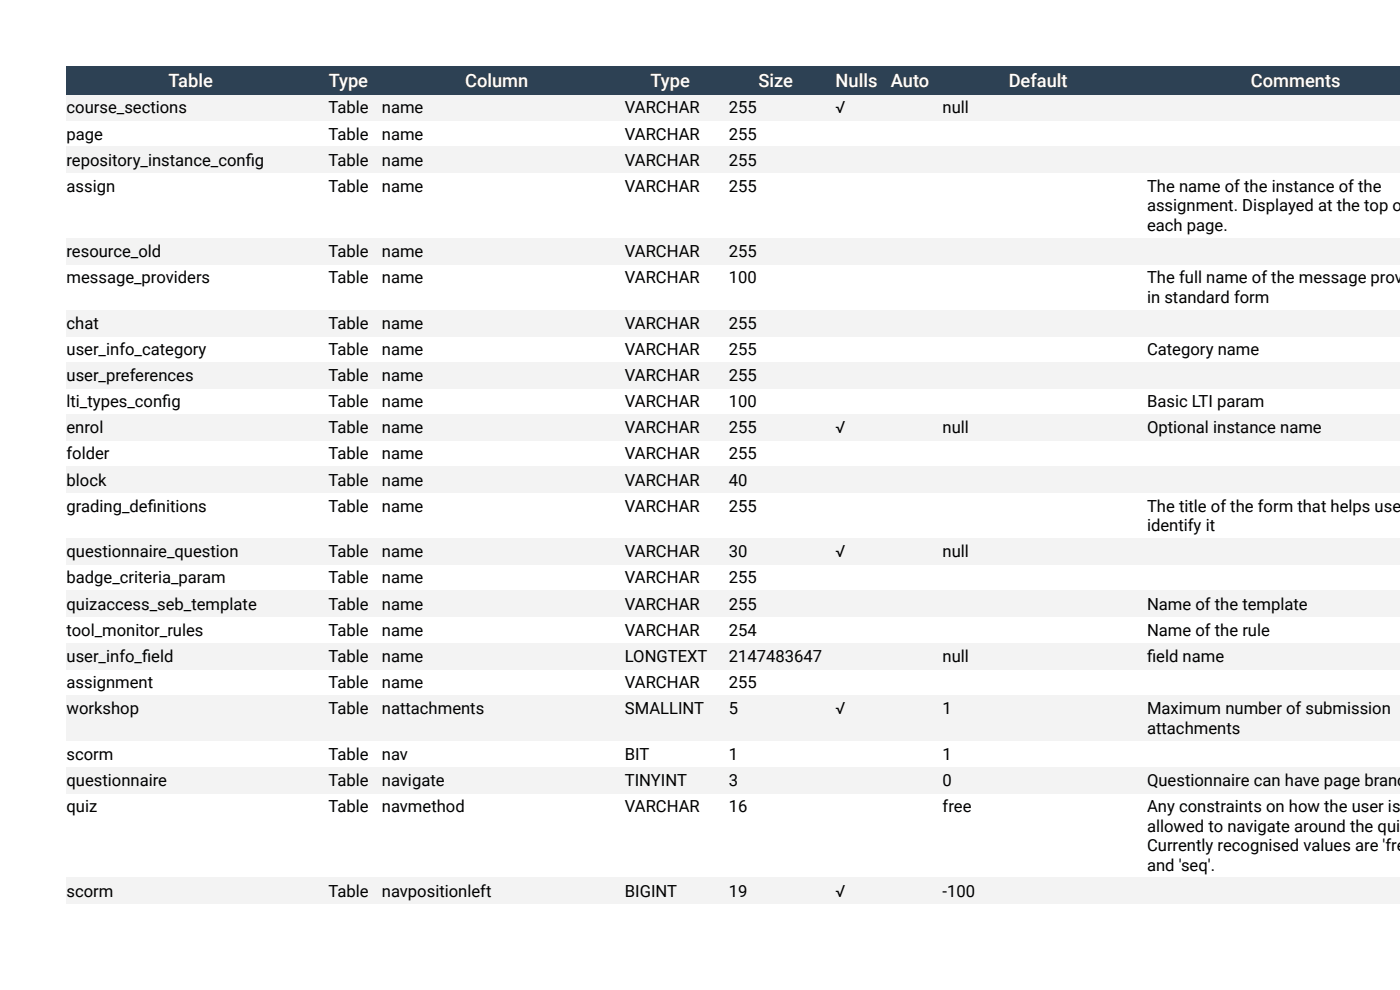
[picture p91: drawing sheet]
<svg xmlns="http://www.w3.org/2000/svg" width="297mm" height="210mm" viewBox="0 0 297 210" stroke-linecap="round" stroke-linejoin="round" font-family="sans-serif">
<defs><g id="words">
<g font-size="3.9" fill="#fff">
<text x="35.8" y="18.4">Table</text>
<text x="69.7" y="18.4">Type</text>
<text x="98.7" y="18.4">Column</text>
<text x="138" y="18.4">Type</text>
<text x="160.9" y="18.4">Size</text>
<text x="177.3" y="18.4">Nulls</text>
<text x="189" y="18.4">Auto</text>
<text x="214" y="18.4">Default</text>
<text x="265.4" y="18.4">Comments</text>
</g>
<g font-size="3.5">
<text x="14.1" y="24">course_sections</text>
<text x="14.1" y="29.6">page</text>
<text x="69.7" y="24">Table</text>
<text x="69.7" y="29.6">Table</text>
<text x="81" y="24">name</text>
<text x="81" y="29.6">name</text>
<text x="132.6" y="24">VARCHAR</text>
<text x="132.6" y="29.6">VARCHAR</text>
<text x="154.6" y="24">255</text>
<text x="154.6" y="29.6">255</text>
<text x="177.3" y="24">√</text>
<text x="200" y="24">null</text>
<text x="14.1" y="35.1">repository_instance_conf</text>
<text x="52.1" y="35.1">ig</text>
<text x="69.7" y="35.1">Table</text>
<text x="81" y="35.1">name</text>
<text x="132.6" y="35.1">VARCHAR</text>
<text x="154.6" y="35.1">255</text>
<text x="14.1" y="40.7">assign</text>
<text x="69.7" y="40.7">Table</text>
<text x="81" y="40.7">name</text>
<text x="132.6" y="40.7">VARCHAR</text>
<text x="154.6" y="40.7">255</text>
<text x="243.3" y="40.7">The name of the instance of the</text>
<text x="243.3" y="44.8">assignment. Displayed at the top of</text>
<text x="243.3" y="49">each page.</text>
<text x="14.1" y="54.5">resource_old</text>
<text x="69.7" y="54.5">Table</text>
<text x="81" y="54.5">name</text>
<text x="132.6" y="54.5">VARCHAR</text>
<text x="154.6" y="54.5">255</text>
<text x="14.1" y="60">message_providers</text>
<text x="69.7" y="60">Table</text>
<text x="81" y="60">name</text>
<text x="132.6" y="60">VARCHAR</text>
<text x="154.6" y="60">100</text>
<text x="243.3" y="60">The full name of the message provi</text>
<text x="243.3" y="64.2">in standard form</text>
<text x="14.1" y="69.7">chat</text>
<text x="69.7" y="69.7">Table</text>
<text x="81" y="69.7">name</text>
<text x="132.6" y="69.7">VARCHAR</text>
<text x="154.6" y="69.7">255</text>
<text x="14.1" y="75.3">user_info_category</text>
<text x="69.7" y="75.3">Table</text>
<text x="81" y="75.3">name</text>
<text x="132.6" y="75.3">VARCHAR</text>
<text x="154.6" y="75.3">255</text>
<text x="243.3" y="75.3">Category name</text>
<text x="14.1" y="80.8">user_preferences</text>
<text x="69.7" y="80.8">Table</text>
<text x="81" y="80.8">name</text>
<text x="132.6" y="80.8">VARCHAR</text>
<text x="154.6" y="80.8">255</text>
<text x="14.1" y="86.4">lti_types_conf</text>
<text x="34.4" y="86.4">ig</text>
<text x="69.7" y="86.4">Table</text>
<text x="81" y="86.4">name</text>
<text x="132.6" y="86.4">VARCHAR</text>
<text x="154.6" y="86.4">100</text>
<text x="243.3" y="86.4">Basic LTI param</text>
<text x="14.1" y="91.9">enrol</text>
<text x="69.7" y="91.9">Table</text>
<text x="81" y="91.9">name</text>
<text x="132.6" y="91.9">VARCHAR</text>
<text x="154.6" y="91.9">255</text>
<text x="177.3" y="91.9">√</text>
<text x="200" y="91.9">null</text>
<text x="243.3" y="91.9">Optional instance name</text>
<text x="14.1" y="97.4">folder</text>
<text x="69.7" y="97.4">Table</text>
<text x="81" y="97.4">name</text>
<text x="132.6" y="97.4">VARCHAR</text>
<text x="154.6" y="97.4">255</text>
<text x="14.1" y="103">block</text>
<text x="69.7" y="103">Table</text>
<text x="81" y="103">name</text>
<text x="132.6" y="103">VARCHAR</text>
<text x="154.6" y="103">40</text>
<text x="14.1" y="108.5">grading_def</text>
<text x="31.3" y="108.5">initions</text>
<text x="69.7" y="108.5">Table</text>
<text x="81" y="108.5">name</text>
<text x="132.6" y="108.5">VARCHAR</text>
<text x="154.6" y="108.5">255</text>
<text x="243.3" y="108.5">The title of the form that helps user</text>
<text x="243.3" y="112.7">identify it</text>
<text x="14.1" y="118.2">questionnaire_question</text>
<text x="69.7" y="118.2">Table</text>
<text x="81" y="118.2">name</text>
<text x="132.6" y="118.2">VARCHAR</text>
<text x="154.6" y="118.2">30</text>
<text x="177.3" y="118.2">√</text>
<text x="200" y="118.2">null</text>
<text x="14.1" y="123.8">badge_criteria_param</text>
<text x="69.7" y="123.8">Table</text>
<text x="81" y="123.8">name</text>
<text x="132.6" y="123.8">VARCHAR</text>
<text x="154.6" y="123.8">255</text>
<text x="14.1" y="129.3">quizaccess_seb_template</text>
<text x="69.7" y="129.3">Table</text>
<text x="81" y="129.3">name</text>
<text x="132.6" y="129.3">VARCHAR</text>
<text x="154.6" y="129.3">255</text>
<text x="243.3" y="129.3">Name of the template</text>
<text x="14.1" y="134.9">tool_monitor_rules</text>
<text x="69.7" y="134.9">Table</text>
<text x="81" y="134.9">name</text>
<text x="132.6" y="134.9">VARCHAR</text>
<text x="154.6" y="134.9">254</text>
<text x="243.3" y="134.9">Name of the rule</text>
<text x="14.1" y="140.4">user_info_f</text>
<text x="30.1" y="140.4">ield</text>
<text x="69.7" y="140.4">Table</text>
<text x="81" y="140.4">name</text>
<text x="132.6" y="140.4">LONGTEXT</text>
<text x="154.6" y="140.4">2147483647</text>
<text x="200" y="140.4">null</text>
<text x="243.3" y="140.4">f</text>
<text x="243.3" y="140.4">ield name</text>
<text x="14.1" y="145.9">assignment</text>
<text x="69.7" y="145.9">Table</text>
<text x="81" y="145.9">name</text>
<text x="132.6" y="145.9">VARCHAR</text>
<text x="154.6" y="145.9">255</text>
<text x="14.1" y="151.5">workshop</text>
<text x="69.7" y="151.5">Table</text>
<text x="81" y="151.5">nattachments</text>
<text x="132.6" y="151.5">SMALLINT</text>
<text x="154.6" y="151.5">5</text>
<text x="177.3" y="151.5">√</text>
<text x="200" y="151.5">1</text>
<text x="243.3" y="151.5">Maximum number of submission</text>
<text x="243.3" y="155.6">attachments</text>
<text x="14.1" y="161.2">scorm</text>
<text x="69.7" y="161.2">Table</text>
<text x="81" y="161.2">nav</text>
<text x="132.6" y="161.2">BIT</text>
<text x="154.6" y="161.2">1</text>
<text x="200" y="161.2">1</text>
<text x="14.1" y="166.7">questionnaire</text>
<text x="69.7" y="166.7">Table</text>
<text x="81" y="166.7">navigate</text>
<text x="132.6" y="166.7">TINYINT</text>
<text x="154.6" y="166.7">3</text>
<text x="200" y="166.7">0</text>
<text x="243.3" y="166.7">Questionnaire can have page branc</text>
<text x="14.1" y="172.3">quiz</text>
<text x="69.7" y="172.3">Table</text>
<text x="81" y="172.3">navmethod</text>
<text x="132.6" y="172.3">VARCHAR</text>
<text x="154.6" y="172.3">16</text>
<text x="200" y="172.3">free</text>
<text x="243.3" y="172.3">Any constraints on how the user is</text>
<text x="243.3" y="176.4">allowed to navigate around the quiz</text>
<text x="243.3" y="180.5">Currently recognised values are 'fre</text>
<text x="243.3" y="184.7">and 'seq'.</text>
<text x="14.1" y="190.2">scorm</text>
<text x="69.7" y="190.2">Table</text>
<text x="81" y="190.2">navpositionleft</text>
<text x="132.6" y="190.2">BIGINT</text>
<text x="154.6" y="190.2">19</text>
<text x="177.3" y="190.2">√</text>
<text x="200" y="190.2">-100</text>
</g>
</g></defs>
<g fill="#f3f3f3">
<path d="M241.9 186.2h55.2v5.6h-55.2z"/>
<path d="M198.6 186.2h43.3v5.6h-43.3z"/>
<path d="M187.6 186.2h11v5.6h-11z"/>
<path d="M175.9 186.2h11.7v5.6h-11.7z"/>
<path d="M153.2 186.2h22.7v5.6h-22.7z"/>
<path d="M131.2 186.2h22v5.6h-22z"/>
<path d="M79.6 186.2h51.6v5.6h-51.6z"/>
<path d="M68.2 186.2h11.4v5.6h-11.4z"/>
<path d="M14.1 186.2h54.1v5.6h-54.1z"/>
<path d="M241.9 162.7h55.2v5.6h-55.2z"/>
<path d="M198.6 162.7h43.3v5.6h-43.3z"/>
<path d="M187.6 162.7h11v5.6h-11z"/>
<path d="M175.9 162.7h11.7v5.6h-11.7z"/>
<path d="M153.2 162.7h22.7v5.6h-22.7z"/>
<path d="M131.2 162.7h22v5.6h-22z"/>
<path d="M79.6 162.7h51.6v5.6h-51.6z"/>
<path d="M68.2 162.7h11.4v5.6h-11.4z"/>
<path d="M14.1 162.7h54.1v5.6h-54.1z"/>
<path d="M241.9 147.5h55.2v9.7h-55.2z"/>
<path d="M198.6 147.5h43.3v9.7h-43.3z"/>
<path d="M187.6 147.5h11v9.7h-11z"/>
<path d="M175.9 147.5h11.7v9.7h-11.7z"/>
<path d="M153.2 147.5h22.7v9.7h-22.7z"/>
<path d="M131.2 147.5h22v9.7h-22z"/>
<path d="M79.6 147.5h51.6v9.7h-51.6z"/>
<path d="M68.2 147.5h11.4v9.7h-11.4z"/>
<path d="M14.1 147.5h54.1v9.7h-54.1z"/>
<path d="M241.9 136.4h55.2v5.6h-55.2z"/>
<path d="M198.6 136.4h43.3v5.6h-43.3z"/>
<path d="M187.6 136.4h11v5.6h-11z"/>
<path d="M175.9 136.4h11.7v5.6h-11.7z"/>
<path d="M153.2 136.4h22.7v5.6h-22.7z"/>
<path d="M131.2 136.4h22v5.6h-22z"/>
<path d="M79.6 136.4h51.6v5.6h-51.6z"/>
<path d="M68.2 136.4h11.4v5.6h-11.4z"/>
<path d="M14.1 136.4h54.1v5.6h-54.1z"/>
<path d="M241.9 125.3h55.2v5.6h-55.2z"/>
<path d="M198.6 125.3h43.3v5.6h-43.3z"/>
<path d="M187.6 125.3h11v5.6h-11z"/>
<path d="M175.9 125.3h11.7v5.6h-11.7z"/>
<path d="M153.2 125.3h22.7v5.6h-22.7z"/>
<path d="M131.2 125.3h22v5.6h-22z"/>
<path d="M79.6 125.3h51.6v5.6h-51.6z"/>
<path d="M68.2 125.3h11.4v5.6h-11.4z"/>
<path d="M14.1 125.3h54.1v5.6h-54.1z"/>
<path d="M241.9 114.2h55.2v5.6h-55.2z"/>
<path d="M198.6 114.2h43.3v5.6h-43.3z"/>
<path d="M187.6 114.2h11v5.6h-11z"/>
<path d="M175.9 114.2h11.7v5.6h-11.7z"/>
<path d="M153.2 114.2h22.7v5.6h-22.7z"/>
<path d="M131.2 114.2h22v5.6h-22z"/>
<path d="M79.6 114.2h51.6v5.6h-51.6z"/>
<path d="M68.2 114.2h11.4v5.6h-11.4z"/>
<path d="M14.1 114.2h54.1v5.6h-54.1z"/>
<path d="M241.9 99h55.2v5.6h-55.2z"/>
<path d="M198.6 99h43.3v5.6h-43.3z"/>
<path d="M187.6 99h11v5.6h-11z"/>
<path d="M175.9 99h11.7v5.6h-11.7z"/>
<path d="M153.2 99h22.7v5.6h-22.7z"/>
<path d="M131.2 99h22v5.6h-22z"/>
<path d="M79.6 99h51.6v5.6h-51.6z"/>
<path d="M68.2 99h11.4v5.6h-11.4z"/>
<path d="M14.1 99h54.1v5.6h-54.1z"/>
<path d="M241.9 87.9h55.2v5.6h-55.2z"/>
<path d="M198.6 87.9h43.3v5.6h-43.3z"/>
<path d="M187.6 87.9h11v5.6h-11z"/>
<path d="M175.9 87.9h11.7v5.6h-11.7z"/>
<path d="M153.2 87.9h22.7v5.6h-22.7z"/>
<path d="M131.2 87.9h22v5.6h-22z"/>
<path d="M79.6 87.9h51.6v5.6h-51.6z"/>
<path d="M68.2 87.9h11.4v5.6h-11.4z"/>
<path d="M14.1 87.9h54.1v5.6h-54.1z"/>
<path d="M241.9 76.8h55.2v5.6h-55.2z"/>
<path d="M198.6 76.8h43.3v5.6h-43.3z"/>
<path d="M187.6 76.8h11v5.6h-11z"/>
<path d="M175.9 76.8h11.7v5.6h-11.7z"/>
<path d="M153.2 76.8h22.7v5.6h-22.7z"/>
<path d="M131.2 76.8h22v5.6h-22z"/>
<path d="M79.6 76.8h51.6v5.6h-51.6z"/>
<path d="M68.2 76.8h11.4v5.6h-11.4z"/>
<path d="M14.1 76.8h54.1v5.6h-54.1z"/>
<path d="M241.9 65.7h55.2v5.6h-55.2z"/>
<path d="M198.6 65.7h43.3v5.6h-43.3z"/>
<path d="M187.6 65.7h11v5.6h-11z"/>
<path d="M175.9 65.7h11.7v5.6h-11.7z"/>
<path d="M153.2 65.7h22.7v5.6h-22.7z"/>
<path d="M131.2 65.7h22v5.6h-22z"/>
<path d="M79.6 65.7h51.6v5.6h-51.6z"/>
<path d="M68.2 65.7h11.4v5.6h-11.4z"/>
<path d="M14.1 65.7h54.1v5.6h-54.1z"/>
<path d="M241.9 50.5h55.2v5.6h-55.2z"/>
<path d="M198.6 50.5h43.3v5.6h-43.3z"/>
<path d="M187.6 50.5h11v5.6h-11z"/>
<path d="M175.9 50.5h11.7v5.6h-11.7z"/>
<path d="M153.2 50.5h22.7v5.6h-22.7z"/>
<path d="M131.2 50.5h22v5.6h-22z"/>
<path d="M79.6 50.5h51.6v5.6h-51.6z"/>
<path d="M68.2 50.5h11.4v5.6h-11.4z"/>
<path d="M14.1 50.5h54.1v5.6h-54.1z"/>
<path d="M241.9 31.2h55.2v5.5h-55.2z"/>
<path d="M198.6 31.2h43.3v5.5h-43.3z"/>
<path d="M187.6 31.2h11v5.5h-11z"/>
<path d="M175.9 31.2h11.7v5.5h-11.7z"/>
<path d="M153.2 31.2h22.7v5.5h-22.7z"/>
<path d="M131.2 31.2h22v5.5h-22z"/>
<path d="M79.6 31.2h51.6v5.5h-51.6z"/>
<path d="M68.2 31.2h11.4v5.5h-11.4z"/>
<path d="M14.1 31.2h54.1v5.5h-54.1z"/>
<path d="M241.9 20.1h55.2v5.5h-55.2z"/>
<path d="M198.6 20.1h43.3v5.5h-43.3z"/>
<path d="M187.6 20.1h11v5.5h-11z"/>
<path d="M175.9 20.1h11.7v5.5h-11.7z"/>
<path d="M153.2 20.1h22.7v5.5h-22.7z"/>
<path d="M131.2 20.1h22v5.5h-22z"/>
<path d="M79.6 20.1h51.6v5.5h-51.6z"/>
<path d="M68.2 20.1h11.4v5.5h-11.4z"/>
<path d="M14.1 20.1h54.1v5.5h-54.1z"/>
</g>
<g fill="#2d4154">
<path d="M241.9 14.1h55.2v6h-55.2z"/>
<path d="M198.6 14.1h43.3v6h-43.3z"/>
<path d="M187.6 14.1h11v6h-11z"/>
<path d="M175.9 14.1h11.7v6h-11.7z"/>
<path d="M153.2 14.1h22.7v6h-22.7z"/>
<path d="M131.2 14.1h22v6h-22z"/>
<path d="M79.6 14.1h51.6v6h-51.6z"/>
<path d="M68.2 14.1h11.4v6h-11.4z"/>
<path d="M14.1 14.1h54.1v6h-54.1z"/>
</g>
<use href="#words"/>
</svg>
